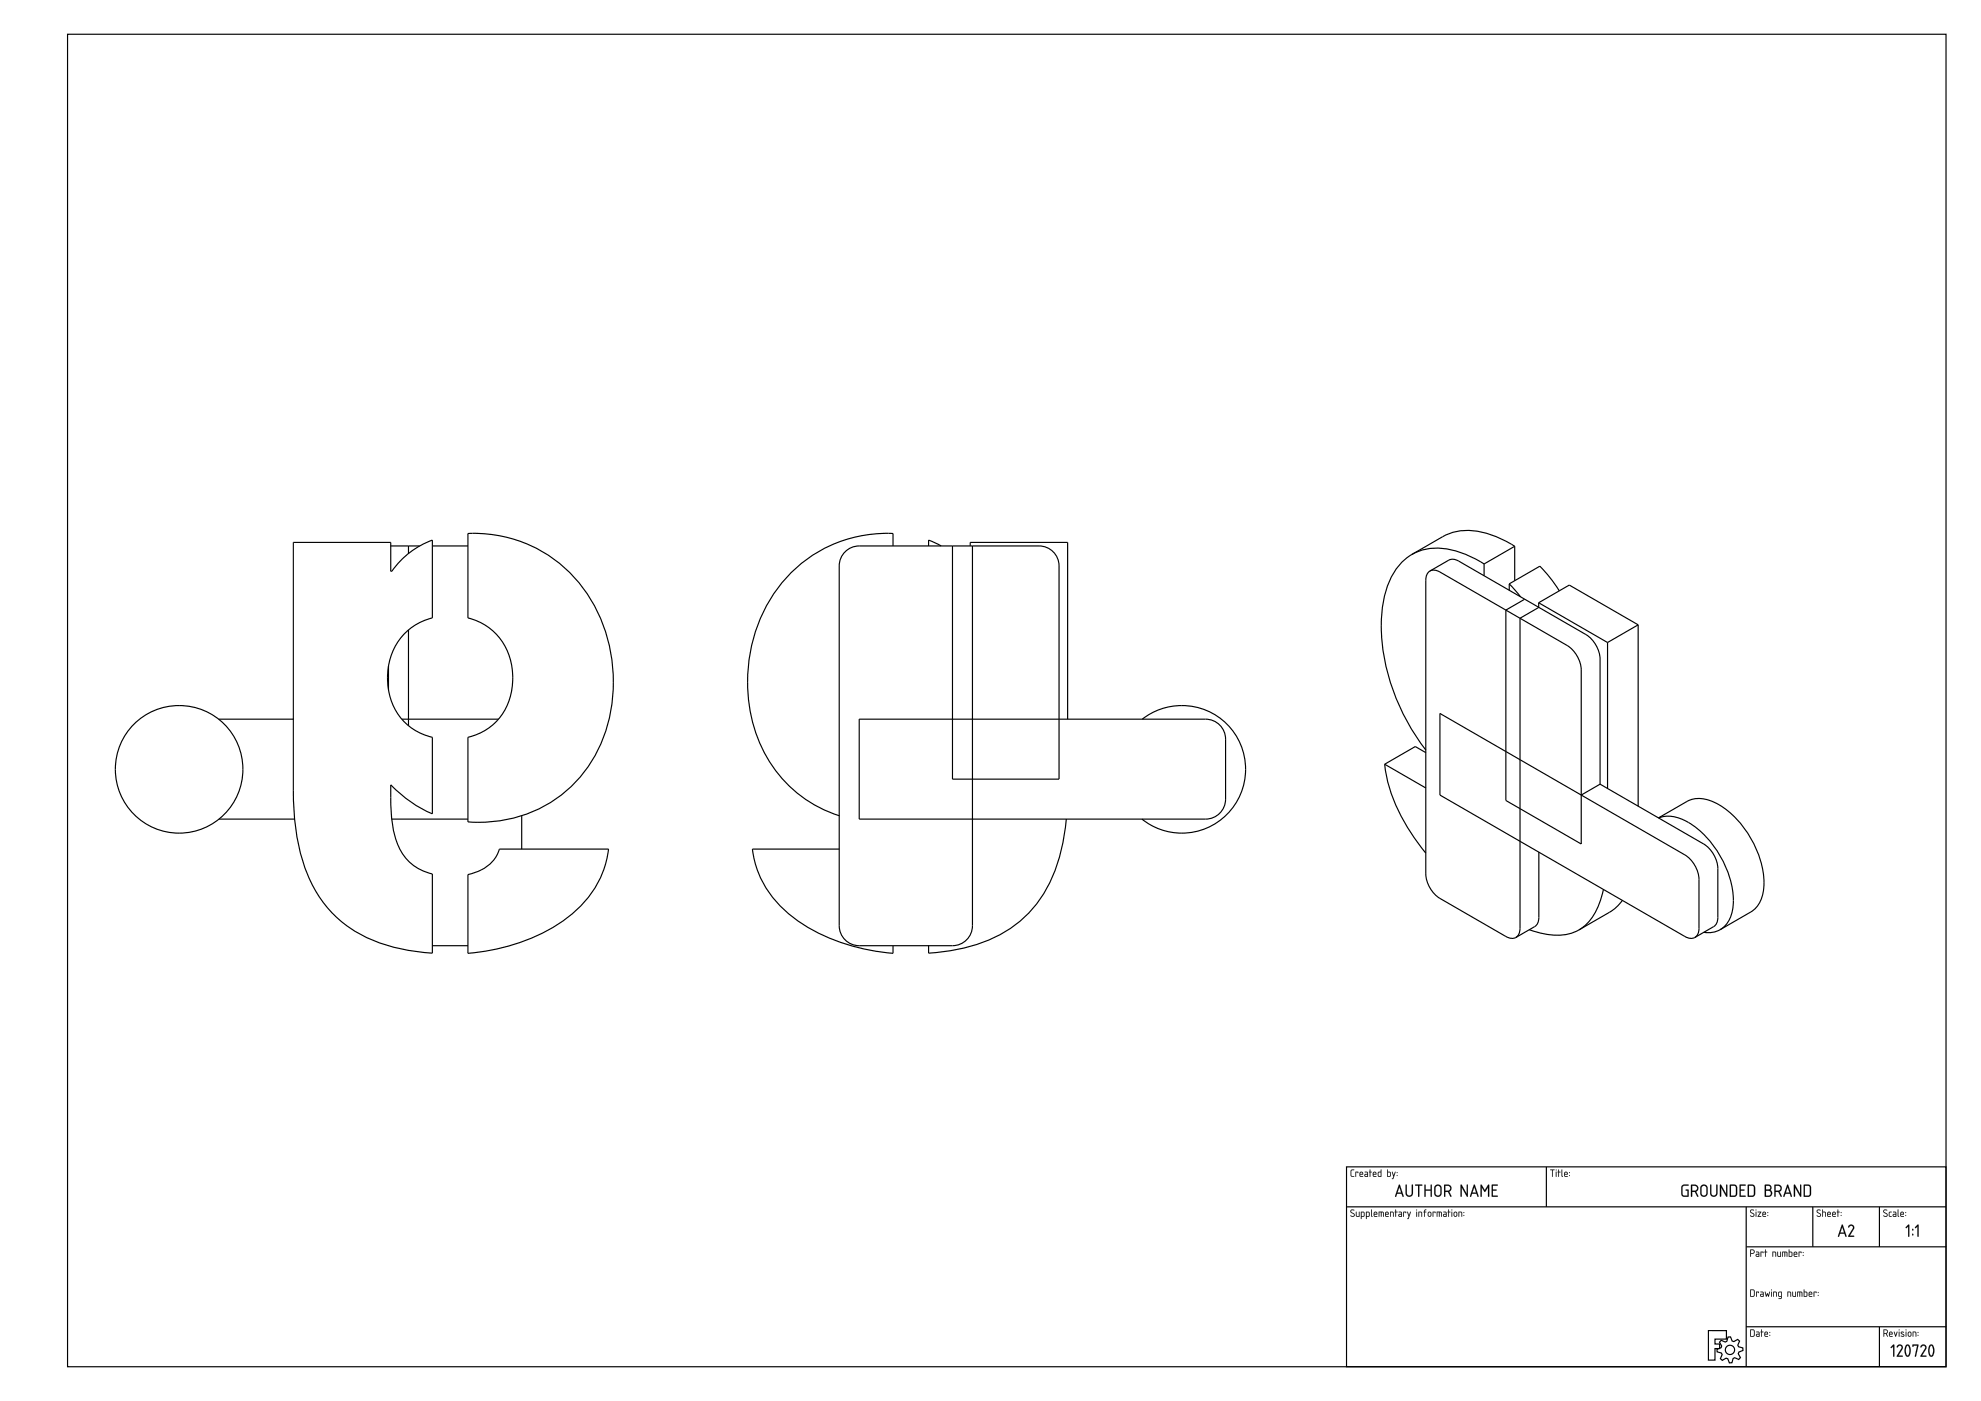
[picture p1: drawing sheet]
<svg xmlns="http://www.w3.org/2000/svg" width="594mm" height="420mm" viewBox="0 0 594 420" stroke-linecap="round" stroke-linejoin="round" font-family="sans-serif">
<g fill="none" stroke="#000" stroke-width=".35">
<path d="M20.3 10.3h563.3v399.6h-563.3zM140.3 160a41.1 41.1 0 0 1 41.5 30.1 46.1 46.1 0 0 1-7.4 42.4 40.1 40.1 0 0 1-34.1 14v-25.4a17.3 17.3 0 0 0 13.5-17.8 17.7 17.7 0 0 0-13.5-18zM88 162.7h29.2v8.6h.3a25.5 25.5 0 0 1 12.2-9.3v23.3a17.9 17.9 0 0 0-13.4 19.6 17.1 17.1 0 0 0 13.4 16.2v23a38.1 38.1 0 0 1-12.5-8.7 46.5 46.5 0 0 0 2.1 17.8 14.2 14.2 0 0 0 10.4 8.9v23.8a46.9 46.9 0 0 1-27-9.3 39.8 39.8 0 0 1-13.5-24.8 81.8 81.8 0 0 1-1.2-14.8zM117.2 163.7h8.7M122.5 163.7v2.3M129.7 163.7h10.6M267.8 163.7v-3.7a41.1 41.1 0 0 0-41.5 30.1 46 46 0 0 0 7.3 42.3 38.1 38.1 0 0 0 18.1 12.2M278.5 163.7v-1.7l3.8 1.7M285.6 163.7v70h32v-64a6 6 0 0 0-6-6h-53.9a6 6 0 0 0-6 6v107.9a6 6 0 0 0 6 6h27.9a6 6 0 0 0 6-6v-113.9M291 163.7v-1h29.2v53M423.4 166.3a19.6 19.6 0 0 0-8.6 14.1 57.8 57.8 0 0 0 8.2 37.8l4.6 6.7M423.4 166.3a17.7 17.7 0 0 1 15.8-.2l3.2 1.5 2.7 1.5"/>
<path d="M428.8 171.2l1.4-.2 1.6 .5 38.2 22.1a9.4 9.4 0 0 1 4.2 7.3v52.2l-22.6-13v-57.1l5.6-3.3M428.8 171.2l-.9 1.1-.3 1.7v88.1a9.4 9.4 0 0 0 4.2 7.3l19.8 11.5 1.6 .5 1.4-.3M428.8 171.2l6.1-3.4 .9-.1 1.1 .3 38.7 22.3a9.4 9.4 0 0 1 4.2 7.3v37.6M445.1 169.1v3.6M452.6 175.1l9.2-5.3 3 3.5 2.8 3.9M452.6 175.1l3.4 3.9M452.6 175.1v1.9M454.2 163.8a27.4 27.4 0 0 0-15.8-4.7l-2.5 .5-2.2 .8-10.3 5.9M454.2 163.8v10.4M454.2 163.8l-9.1 5.3M116.5 199.8v7.1M122.5 188.9v28.7"/>
<path d="M461.4 180.8l9.2-5.3 20.7 11.9M461.4 180.8v1.3M461.4 180.8l20.7 11.9M461.5 182.2l-5.7 3.2v93l-.3 1.7-.9 1M482.1 192.7v43.8M491.3 187.4v54.4M491.3 187.4l-9.2 5.3M65.6 215.7h22.4M120.5 215.7h29M257.7 215.7h103.8a6 6 0 0 1 6 6v18a6 6 0 0 1-6 5.9h-103.8zM342.6 215.7a19.1 19.1 0 0 1 25.9 2 19.1 19.1 0 0 1-.1 26 19.1 19.1 0 0 1-25.9 1.9M431.8 214l73.5 42.4a9.4 9.4 0 0 1 4.2 7.3v14.7a2.58 2.58 0 0 1-1.2 2.7 2.58 2.58 0 0 1-3-.2l-73.5-42.5z"/>
<path d="M415.2 229.2a51.6 51.6 0 0 0 12.4 26.7M415.2 229.2l12.4 7.1M427.6 225.7l-3.2-1.8-9.2 5.3M479.8 235.2l31.1 17.9a9.4 9.4 0 0 1 4.3 7.4l-.2 15.8-.4 1-.7 .6-5.6 3.2M479.8 235.2l-5.6 3.2M65.7 245.6h22.7M117.5 245.6h22.8M156.5 244.6v10M251.7 254.6h-26.1a31.1 31.1 0 0 0 15.2 22.6 60 60 0 0 0 27 8.7v-2.3M319.8 245.6a46.4 46.4 0 0 1-10.9 27.8 40.2 40.2 0 0 1-24.6 11.8l-5.8 .7v-2.3M461.5 255.6l-.2 20.7-.4 1-.7 .6-5.6 3.2M497.4 245.3l8.5-4.9a9.5 9.5 0 0 1 9.6 .9 29.4 29.4 0 0 1 13.5 24.7 9.1 9.1 0 0 1-4 7.5l-9.1 5.3"/>
<path d="M497.4 245.3a10 10 0 0 1 8.9 1.3 29.4 29.4 0 0 1 13.5 24.7 9.1 9.1 0 0 1-3.9 7.5M140.3 262.3a11.9 11.9 0 0 0 9.5-7.7h32.7a31.1 31.1 0 0 1-15.2 22.6 60 60 0 0 1-27 8.7zM458.6 278.8a19.1 19.1 0 0 0 13.9 .6l1-.5M480.9 266.8a18.7 18.7 0 0 1-6.5 11.5l-.9 .6M486.5 270l-1.5 1.8-1.7 1.4-9.8 5.7M515.9 278.8l-2.7 .9-2.3-.1M129.7 283.6h10.6M403.8 349.9h179.8v60h-179.8zM463.7 349.9v12M403.8 361.9h179.8M523.7 361.9v48M523.7 373.9h59.9"/>
<path d="M543.6 361.9v12M563.6 361.9v12M512.3 399l5.4 .1v2.5h-3.4v1.5h1.4v1.3h-1.4v3.5h-2zM523.7 397.9h59.9M563.6 397.9v12M516.2 402l1.2 .5 .5-.3 .3-1.2 .8-.1 .5 1.3 .5 .1 1.1-.6 .6 .5-.6 1.2 .3 .5 1.3 .3v.8l-1.2 .5-.2 .5 .6 1.1-.5 .6-1.2-.5-.5 .2-.3 1.3h-.8l-.5-1.2-.5-.2-1.1 .7-.6-.5 .6-1.2-.3-.5-1.3-.4v-.7l1.2-.5 .2-.5-.6-1.2z"/>
<circle cx="53.7" cy="230.7" r="19.1"/>
<circle cx="518.8" cy="404.8" r="1.39"/>
</g>
<g fill="#000">
<path d="M405.2 350.9l.9-.1-.8 .3-.1 1.3 .2 .3h.6l.1 .2h-.7l-.3-.3zM406.5 351.4l.8 .1-.1 .3-.1-.2h-.4l-.1 1.3zM408 351.7l-.1 .4h.7l-.2-.5zM407.9 351.5a.55 .55 0 0 1 .7 0 .55 .55 0 0 1 .1 .8h-.8l.1 .4 .8 .1-.7 .1a.91 .91 0 0 1-.2-1.4zM409.4 352.3l.1 .4h.5v-.4zM409.3 351.4h.7l.3 .4-.1 1.1h-.6a.44 .44 0 0 1-.5-.4 .44 .44 0 0 1 .5-.4h.4v-.4zM410.8 350.8h.2v.6l.4 .1-.4 .1-.2 1.3-.1-1.3-.2-.1 .2-.1zM412 351.7l-.1 .4h.7l-.2-.5zM411.9 351.5a.55 .55 0 0 1 .7 0 .55 .55 0 0 1 .1 .8h-.8l.1 .4 .8 .1-.7 .1a.91 .91 0 0 1-.2-1.4zM413.5 351.6l-.1 .1a.63 .63 0 0 0 0 .8 .63 .63 0 0 0 .7 .2v-1.1zM413.3 351.5l.8-.1v-.6h.1v2.1h-.7l-.3-.2zM416.2 351.6v1.1h.6l.1-1zM416 350.8h.2v.6h.7l.2 .3v.8l-.3 .4-.8-.1zM417.4 351.4l.6 1.1 .3-1h.2l-.8 2.1-.3-.1 .4-.6zM418.9 352.4l.2 .3zM418.9 351.5l.2 .3z"/>
<path d="M405.2 350.9l.9-.2v.2l-.8 .2v1.3v.2l.8 .1v.2h-.7l-.4-.3zM405.2 350.9l-.1 1.7 .2 .3h.8l-.7-.2-.2-.3v-1.3l.9-.3zM406.5 351.4l.9 .1-.2 .3-.1-.2h-.4l-.1 1.4zM406.5 351.4l.1 1.5 .1-1.3h.4l.1 .2 .1-.3zM408 351.7l-.1 .4h.7l-.2-.5zM408 351.7l.4-.1 .2 .5h-.7zM407.9 351.5a.55 .55 0 0 1 .7 0 .55 .55 0 0 1 .1 .8h-.8l.1 .4 .8 .1-.7 .2a.92 .92 0 0 1-.2-1.5zM407.9 351.5l-.2 .4 .1 .9 1 .1-.8-.2-.1-.2v-.3h.9l-.1-.6-.5-.2zM409.4 352.3l.1 .4h.5v-.4zM409.4 352.3h.6v.4h-.6zM409.3 351.4h.7l.3 .4-.1 1.1-.6 .1a.46 .46 0 0 1-.5-.5 .46 .46 0 0 1 .5-.5l.4 .1v-.4l-.7-.1zM409.3 351.4l.7 .3v.4h-.4a.43 .43 0 0 0-.4 .4 .43 .43 0 0 0 .4 .4h.6v-1.1l-.2-.4zM410.8 350.7l.2 .1v.6l.4 .1-.4 .1-.2 1.4-.1-1.4-.2-.1 .2-.1zM410.8 350.8v.6l-.3 .1 .3 .1v1.3l.1-1.3 .5-.1-.5-.1zM412 351.7l-.1 .4h.7l-.2-.5zM412 351.7l.4-.1 .2 .5h-.7zM411.9 351.5a.55 .55 0 0 1 .7 0 .55 .55 0 0 1 .1 .8h-.8l.1 .4 .8 .1-.7 .2a.92 .92 0 0 1-.2-1.5zM411.9 351.5l-.2 .4 .1 .9 .9 .1-.7-.2-.1-.2v-.3h.8l-.1-.6-.4-.2zM413.5 351.6l-.1 .1a.61 .61 0 0 0 0 .7 .61 .61 0 0 0 .7 .3v-1.1zM413.5 351.6h.6v1.1h-.3a.65 .65 0 0 1-.3-1.1zM413.3 351.5l.8-.1-.1-.6 .3-.1-.1 2.2-.9-.1zM413.3 351.6l-.1 1.1 .3 .2h.7v-2.1l-.1 .6zM416.2 351.6v1.1h.6a.7 .7 0 0 0-.2-1.1zM416.2 351.6h.4a.73 .73 0 0 1 .3 1l-.7 .1zM416 350.7l.2 .1v.6h.7l.2 .3v1l-.3 .2-.8-.1zM416 350.8v2l.8 .1 .3-.4v-.8l-.3-.3h-.6zM417.4 351.4l.2 .1 .4 1 .3-1h.2l-.8 2.1-.3-.1 .3-.1 .1-.5zM417.5 351.4l.4 1.5-.2 .5-.3 .1 .3 .1 .8-2.1h-.2l-.3 1.1zM418.9 352.4h.2v.3h-.2zM418.9 352.4l.1 .2zM418.9 351.5h.2v.3h-.2zM418.9 351.5l.2 .3z"/>
<path d="M419.5 355.3l.3 .1 1.1 3.3-.1 .3-.5-1h-1.3l-.3 .9-.4-.1zM419.6 355.3l-1.2 3.5h.3l.3-.8h1.3l.5 .9 .1-.2-1.1-3.3zM419.6 356l-.5 1.7h1.1zM419.6 355.9l.6 1.8h-1.1zM421.6 355.3l.3 .1v2.4l.2 .6a.75 .75 0 0 0 1.2-.4v-2.6l.3-.2 .2 .3v2.3l-.4 .8a1.1 1.1 0 0 1-1.2 .3 1.1 1.1 0 0 1-.7-1.1zM421.6 355.3l-.1 2.5 .4 .9a1.11 1.11 0 0 0 1.2 .1 1.11 1.11 0 0 0 .6-1l-.1-2.5-.2 2.7-.2 .3a.75 .75 0 0 1-.9 .2 .75 .75 0 0 1-.4-.7v-2.4zM424.4 355.3l2-.1 .2 .2-.2 .2h-.8l.1 3.1-.3 .3-.2-.3 .1-3.1h-.9zM424.4 355.3v.2l.9 .1 .1 3.3 .2-3.3 .9-.2zM427.2 355.3l.4 .2-.1 1.2h1.5v-1.3l.4-.1v3.6l-.4-.2v-1.6h-1.5l.1 1.6-.4 .2zM427.2 355.3v3.6l.3-.2v-1.6h1.6v1.6l.2 .2v-3.6l-.2 .1v1.4h-1.6v-1.3zM430.7 355.8l-.2 .5v1.8l.2 .3 .7 .1 .5-.5v-1.9l-.5-.5zM430.7 355.8a.75 .75 0 0 1 .8-.2 .75 .75 0 0 1 .5 .7v1.5a.77 .77 0 0 1-.7 .8 .77 .77 0 0 1-.9-.7v-1.6zM430.4 355.5v.1a1.11 1.11 0 0 1 1.2-.3 1.11 1.11 0 0 1 .7 1v1.5a1.13 1.13 0 0 1-1.1 1.2 1.13 1.13 0 0 1-1.1-1.1v-1.9zM430.5 355.6l-.4 .7v1.6l.3 .7a1.18 1.18 0 0 0 1.6 0l.3-.8-.2-2-.6-.5zM433.4 355.6v1.5a.93 .93 0 0 0 1.1-.1 .93 .93 0 0 0 .3-1l-.4-.3zM433.4 355.6h1l.3 .3a.67 .67 0 0 1 0 1l-.3 .2h-1zM433.1 355.3l.2-.1a1.74 1.74 0 0 1 1.7 .5 1.1 1.1 0 0 1-.4 1.7l.6 1.5-.3-.1-.7-1.3h-.8v1.2l-.3 .2zM433.1 355.3v3.6l.3-.2v-1.3h.9l.6 1.4 .3 .1-.6-1.5 .5-.5a1.06 1.06 0 0 0-.9-1.6zM438 355.3h.4l1.5 2.8-.1-2.7 .4-.1v3.6l-.4-.1-1.4-2.7v2.6l-.4 .2zM438.1 355.3v3.5l.2-.1v-2.7l1.6 2.8 .2 .1v-3.6l-.2 .1v2.8l-1.5-2.8zM442 355.3l.3 .1 1.1 3.3-.2 .3-.4-1h-1.3l-.4 .9-.3-.1zM442 355.3l-1.1 3.5h.3l.2-.8h1.4l.4 .9 .2-.2-1.1-3.3zM442.1 356l-.5 1.7h1.1zM442.1 355.9l.6 1.8h-1.2zM444 355.3h.4l.9 1.6 .9-1.6h.4v3.6l-.4-.2v-2.6l-.9 1.4-1-1.4 .1 2.6-.4 .2zM444.1 355.3v3.6l.2-.2v-2.7l1 1.4 1-1.4v2.7l.2 .2v-3.6h-.2l-1 1.7-1-1.7zM447.4 355.3h1.7l-.1 .3h-1.3v1.1h.9l.2 .2-.2 .2h-.9v1.5l1.3-.1 .1 .4h-1.7zM447.4 355.3v3.6h1.7l-.1-.3h-1.3v-1.6l1.1-.1-1.1-.1v-1.2h1.3l.1-.3z"/>
<path d="M419.6 355.3l.2 .1 1.1 3.3-.1 .2-.5-.9h-1.3l-.4 .9-.2-.1zM419.6 356l-.5 1.7h1.1zM421.6 355.3l.3 .1v2.4a.75 .75 0 0 0 .7 .8 .75 .75 0 0 0 .8-.8v-2.4l.2-.2 .1 .3v2.3a1.11 1.11 0 0 1-1 1.1 1.11 1.11 0 0 1-1.2-1.1zM424.4 355.3l2-.1 .1 .2-.9 .2v3.1l-.2 .2-.1-.2v-3.1l-.9-.1zM427.2 355.3l.3 .2v1.2h1.5v-1.3l.3-.1v3.6l-.3-.2v-1.6h-1.5v1.6l-.3 .2zM430.7 355.8l-.2 .5v1.6a.75 .75 0 0 0 .8 .7 .75 .75 0 0 0 .7-.8v-1.5a.75 .75 0 0 0-.5-.6 .75 .75 0 0 0-.8 .1zM430.4 355.6a1.1 1.1 0 0 1 1.2-.3 1.1 1.1 0 0 1 .7 1v1.5a1.1 1.1 0 0 1-1.1 1.1 1.1 1.1 0 0 1-1.1-1v-1.9zM433.4 355.6v1.5a.95 .95 0 0 0 1.1-.1 .95 .95 0 0 0 .3-1l-.4-.4zM433.1 355.3h.2a1.71 1.71 0 0 1 1.7 .4 1.11 1.11 0 0 1-.4 1.7l.6 1.5-.3-.1-.7-1.3h-.8v1.2l-.3 .2zM438 355.3l.4 .1 1.5 2.7v-2.7l.3-.1v3.6l-.3-.1-1.5-2.7v2.6l-.4 .2zM442 355.3l.3 .1 1.1 3.3-.2 .2-.4-.9h-1.3l-.4 .9-.3-.1zM442.1 356l-.5 1.7h1.1zM444 355.3h.3l1 1.6 1-1.6h.2v3.6l-.3-.2v-2.6l-.9 1.4-.9-1.4v2.6l-.4 .2zM447.4 355.3h1.7l-.1 .3h-1.3v1.1l1.1 .2-1.1 .2v1.5h1.3l.1 .3h-1.7z"/>
<path d="M464.9 350.7l1.3 .1-.6 .1-.1 2.1-.1-2.1h-.5zM464.9 350.8l.5 .1 .1 2 .1-2 .6-.1zM466.6 351.4l.2 .1-.1 1.4zM466.6 351.4l.1 1.5 .1-1.4zM466.5 350.9a.2 .2 0 0 1 .4 0 .2 .2 0 0 1-.4 0zM466.6 350.8l.1 .2zM467.3 350.7l.2 .1v.6l.5 .1-.5 .1-.1 1.4-.1-1.4-.2-.1 .2-.1zM467.4 350.8l-.1 .6-.2 .1 .2 .1 .1 1.3 .1-1.3 .5-.1-.5-.1zM468.3 350.7l.2 .1 .1 2.2-.3-.4zM468.3 350.8v1.8l.3 .3zM469.3 351.7v.4h.6l-.1-.5zM469.3 351.7l.5-.1 .2 .5h-.7zM469.2 351.5a.55 .55 0 0 1 .8 0 .55 .55 0 0 1 .1 .8h-.8v.4l.9 .1-.7 .2a.92 .92 0 0 1-.3-1.5zM469.3 351.5l-.2 .4 .1 .9 .9 .1-.7-.2-.1-.2v-.3h.8l-.1-.6-.4-.2zM470.6 352.4h.2v.3h-.2zM470.6 352.4l.2 .2zM470.6 351.5h.2v.3h-.2zM470.6 351.5l.2 .3z"/>
<path d="M464.9 350.7l1.3 .1-.6 .1-.1 2-.1-2h-.5zM466.6 351.4l.2 .1-.1 1.4zM466.6 350.9a.14 .14 0 0 1 .2 0 .14 .14 0 0 1-.2 0zM467.3 350.8h.2v.6l.5 .1-.5 .1-.1 1.3-.1-1.3-.2-.1 .2-.1zM468.3 350.8h.2l.1 2.1-.3-.3zM469.3 351.7v.4h.6l-.1-.5zM469.2 351.5a.55 .55 0 0 1 .8 0 .55 .55 0 0 1 .1 .8h-.8l.1 .4 .8 .1-.7 .1a.91 .91 0 0 1-.3-1.4zM470.6 352.4l.2 .3zM470.6 351.5l.2 .3z"/>
<path d="M504.5 355.5l.6-.3 1.3 .1-.2 .3-1.3 .1-.3 .5v1.9l.3 .4 1.2 .1v-1.5l-.6-.2 .2-.2 .7 .1v2.1h-1.6l-.5-.4-.1-2.4zM504.5 355.5l-.3 .6 .1 2.4 .5 .4h1.5v-2.1l-.8 .1 .6 .1v1.6h-1.2l-.4-.5v-1.9l.3-.6h1.4l.1-.3h-1.2zM507.5 355.6v1.5a.93 .93 0 0 0 1-.1 .93 .93 0 0 0 .3-1l-.4-.3zM507.4 355.6h1l.3 .3a.67 .67 0 0 1 .1 1l-.4 .2h-1zM507.1 355.3l.2-.1a1.74 1.74 0 0 1 1.8 .5 1.1 1.1 0 0 1-.5 1.7l.7 1.5-.4-.1-.6-1.3h-.9l.1 1.2-.4 .2zM507.2 355.3v3.6l.2-.2v-1.3h.9l.7 1.4 .2 .1-.6-1.5 .6-.5a1.06 1.06 0 0 0-.9-1.6zM510.5 355.8l-.2 .5v1.8l.2 .3 .7 .1 .5-.5v-1.9l-.5-.5zM510.5 355.8a.75 .75 0 0 1 .8-.2 .75 .75 0 0 1 .5 .7v1.5a.77 .77 0 0 1-.8 .8 .77 .77 0 0 1-.8-.7v-1.6zM510.2 355.5v.1a1.11 1.11 0 0 1 1.2-.3 1.11 1.11 0 0 1 .7 1v1.5a1.13 1.13 0 0 1-1.1 1.2 1.13 1.13 0 0 1-1.1-1.1v-1.9zM510.2 355.6l-.3 .7v1.6l.3 .7a1.18 1.18 0 0 0 1.6 0l.3-.8-.2-2-.6-.5zM512.9 355.3l.3 .1v2.4l.3 .6a.75 .75 0 0 0 1.1-.4l.1-2.6 .2-.2 .2 .3v2.3l-.4 .8a1.1 1.1 0 0 1-1.2 .3 1.1 1.1 0 0 1-.7-1.1zM512.9 355.3v2.5l.3 .9a1.11 1.11 0 0 0 1.2 .1 1.11 1.11 0 0 0 .6-1l-.1-2.5-.2 2.7-.2 .3a.75 .75 0 0 1-.9 .2 .75 .75 0 0 1-.4-.7v-2.4zM515.8 355.3h.4l1.5 2.8-.1-2.7 .4-.1v3.6l-.4-.1-1.4-2.7v2.6l-.4 .2zM515.8 355.3v3.5l.3-.1v-2.7l1.6 2.8 .2 .1v-3.6l-.2 .1v2.8l-1.6-2.8zM519.1 355.6v3a1.12 1.12 0 0 0 1.4-.5v-2.1l-.3-.4zM519.1 355.6h1.1l.3 .3 .1 2.1a.93 .93 0 0 1-1.4 .6zM518.8 355.3h1.5l.6 .6v2.4l-.6 .6h-1.5zM518.8 355.3v3.6h1.5l.6-.6v-2.4l-.6-.6zM521.7 355.3h1.8l-.2 .3h-1.3v1.1h1l.2 .2-.2 .2h-1v1.5l1.3-.1 .2 .4h-1.8zM521.8 355.3l-.1 3.6h1.8l-.2-.3h-1.3v-1.6l1.1-.1-1.1-.1v-1.2h1.3l.2-.3zM524.5 355.6v3a1.12 1.12 0 0 0 1.4-.5v-2.1l-.3-.4zM524.5 355.6h1.1l.3 .3 .1 2.1a.93 .93 0 0 1-1.4 .6zM524.2 355.3h1.5l.6 .6v2.4l-.6 .6h-1.5zM524.2 355.3v3.6h1.5l.6-.6v-2.4l-.6-.6zM529.3 355.3l.9-.1a.94 .94 0 0 1 1 .6 .94 .94 0 0 1-.3 1.1 1.11 1.11 0 0 1 .6 1.2 1.11 1.11 0 0 1-1 .9l-1.3-.1zM529.3 355.3v3.6h1.2a1.08 1.08 0 0 0 .9-.8 1.08 1.08 0 0 0-.5-1.2l.3-.7-.3-.8zM529.6 357.1v1.5h.8a.72 .72 0 0 0 .7-.7 .72 .72 0 0 0-.7-.8zM529.6 357.1h1l.3 .2a.75 .75 0 0 1 .2 .9 .75 .75 0 0 1-.7 .4h-.8zM529.6 355.6v1.1h.7a.53 .53 0 0 0 .6-.5 .53 .53 0 0 0-.6-.6zM529.6 355.6h.7a.58 .58 0 0 1 .6 .6 .58 .58 0 0 1-.6 .6h-.7zM532.5 355.6v1.5a.93 .93 0 0 0 1-.1 .93 .93 0 0 0 .4-1l-.5-.3zM532.5 355.6h1l.3 .3a.67 .67 0 0 1 0 1l-.4 .2h-.9zM532.1 355.3l.2-.1a1.74 1.74 0 0 1 1.8 .5 1.1 1.1 0 0 1-.5 1.7l.7 1.5-.3-.1-.7-1.3h-.8v1.2l-.4 .2zM532.2 355.3v3.6l.2-.2v-1.3h.9l.7 1.4 .3 .1-.7-1.5 .6-.5a1.06 1.06 0 0 0-.9-1.6zM536 355.3l.3 .1 1.1 3.3-.2 .3-.4-1h-1.4l-.3 .9-.3-.1zM536 355.3l-1.2 3.5h.3l.3-.8h1.4l.4 .9 .1-.2-1.1-3.3zM536.1 356l-.6 1.7h1.1zM536.1 355.9l.6 1.8h-1.2zM538 355.3h.3l1.5 2.8v-2.7l.3-.1v3.6l-.3-.1-1.5-2.7v2.6l-.3 .2zM538 355.3v3.5l.3-.1v-2.7l1.5 2.8 .3 .1v-3.6l-.3 .1v2.8l-1.5-2.8zM541.3 355.6v3a1.12 1.12 0 0 0 1.4-.5v-2.1l-.4-.4zM541.2 355.6h1.2l.3 .3 .1 2.1a.93 .93 0 0 1-1.4 .6zM540.9 355.3h1.6l.6 .6v2.4l-.6 .6h-1.6zM541 355.3v3.6h1.5l.6-.6v-2.4l-.6-.6z"/>
<path d="M504.5 355.5l.6-.3 1.3 .1-.2 .3-1.4 .1-.2 .5v1.9l.3 .4 1.2 .1v-1.5l-.6-.2 .2-.2 .7 .1v2.1h-1.6l-.5-.4-.1-2.4zM507.5 355.6v1.5a.95 .95 0 0 0 1-.1 .95 .95 0 0 0 .4-1l-.5-.4zM507.1 355.3h.2a1.71 1.71 0 0 1 1.8 .4 1.11 1.11 0 0 1-.5 1.7l.7 1.5-.3-.1-.7-1.3h-.9v1.2l-.3 .2zM510.5 355.8l-.2 .5v1.6a.75 .75 0 0 0 .7 .7 .75 .75 0 0 0 .7-.8v-1.5a.75 .75 0 0 0-.4-.6 .75 .75 0 0 0-.8 .1zM510.2 355.6a1.1 1.1 0 0 1 1.2-.3 1.1 1.1 0 0 1 .7 1v1.5a1.1 1.1 0 0 1-1.1 1.1 1.1 1.1 0 0 1-1.1-1v-1.9zM512.9 355.3l.3 .1v2.4a.75 .75 0 0 0 .7 .8 .75 .75 0 0 0 .8-.8v-2.4l.2-.2 .2 .3v2.3a1.11 1.11 0 0 1-1.1 1.1 1.11 1.11 0 0 1-1.2-1.1zM515.8 355.3l.3 .1 1.6 2.7v-2.7l.2-.1v3.6l-.3-.1-1.5-2.7v2.6l-.3 .2zM519.1 355.6v3a1.14 1.14 0 0 0 1.5-.4v-2.2l-.4-.4zM518.8 355.3h1.5l.6 .6v2.4l-.6 .6h-1.5zM521.7 355.3h1.8l-.2 .3h-1.3v1.1l1.2 .2-1.2 .2v1.5h1.3l.2 .3h-1.8zM524.5 355.6v3a1.14 1.14 0 0 0 1.5-.4l-.1-2.2-.3-.4zM524.2 355.3h1.5l.6 .6v2.4l-.6 .6h-1.5zM529.3 355.3h.9a.93 .93 0 0 1 1 .5 .93 .93 0 0 1-.3 1.1 1.11 1.11 0 0 1 .5 1.2 1.11 1.11 0 0 1-.9 .8h-1.2zM529.6 357.1v1.5h.8a.74 .74 0 0 0 .7-.7 .74 .74 0 0 0-.7-.8zM529.6 355.6v1.1h.7a.56 .56 0 0 0 .6-.5 .56 .56 0 0 0-.6-.6zM532.5 355.6v1.5a.95 .95 0 0 0 1.1-.1 .95 .95 0 0 0 .3-1l-.5-.4zM532.2 355.3h.1a1.71 1.71 0 0 1 1.8 .4 1.11 1.11 0 0 1-.5 1.7l.7 1.5-.3-.1-.7-1.3h-.8v1.2l-.3 .2zM536 355.3l.3 .1 1.1 3.3-.2 .2-.4-.9h-1.4l-.3 .9-.3-.1zM536.1 356l-.6 1.7h1.1zM538 355.3l.3 .1 1.5 2.7v-2.7l.3-.1v3.6l-.3-.1-1.5-2.7v2.6l-.3 .2zM541.3 355.6v3a1.14 1.14 0 0 0 1.4-.4v-2.2l-.4-.4zM541 355.3h1.5l.6 .6v2.4l-.6 .6h-1.6z"/>
<path d="M405.1 362.9l.8-.2 .2 .2v.2a.48 .48 0 0 0-.6-.1 .48 .48 0 0 0-.3 .4l1 .8-.1 .6a.59 .59 0 0 1-.6 .2 .59 .59 0 0 1-.4-.5l.7 .2 .2-.3-1-.9zM405.1 362.9l-.1 .6 .8 .6a.34 .34 0 0 1 .3 .3 .34 .34 0 0 1-.4 .3l-.6-.2-.1 .2a.64 .64 0 0 0 1 .2 .64 .64 0 0 0-.1-1l-.7-.4v-.3l.3-.3 .6 .1a.65 .65 0 0 0-1-.1zM406.6 363.4l.2 .1 .1 1.1 .6 .1v-1.2l.2-.1v1.5l-1-.1zM406.6 363.4l.1 1.4 1 .1v-1.5l-.2 .1v1.2h-.5l-.2-.1zM408.3 363.6v1.1h.6v-1zM408.3 363.6l.7 .1-.1 1h-.6zM408.1 363.4h.9l.2 .4-.1 1-.8 .1-.1 .7zM408.1 363.4v2.2l.2-.7h.5a.81 .81 0 0 0 .4-1.1 .81 .81 0 0 0-1.1-.4zM409.9 363.6v1.1h.5l.1-1zM409.8 363.6l.7 .1-.1 1h-.6zM409.7 363.4h.8l.3 .4-.1 1-.8 .1-.2 .7zM409.7 363.4v2.2l.1-.7h.5a.81 .81 0 0 0 .4-1.1 .81 .81 0 0 0-1-.4zM411.2 362.7l.2 .1 .1 2.1-.3-.3zM411.2 362.8v1.8l.3 .3zM412.2 363.7v.3h.6l-.2-.4zM412.2 363.7l.5-.1 .2 .5h-.8zM412.1 363.5a.55 .55 0 0 1 .8 0 .55 .55 0 0 1 0 .8h-.7v.3l.9 .2-.7 .1a.92 .92 0 0 1-.3-1.4zM412.1 363.5l-.1 .4 .1 .9 .9 .1-.7-.2-.2-.3v-.2h.9l-.1-.6-.4-.2zM413.5 363.4l1.3 .1 .2 1.4-.2-.1-.1-1.1-.4-.1-.1 1.3-.1-1.3h-.4v1.2l-.2 .1zM413.5 363.4v1.5l.1-1.3h.5l.1 1.3 .1-1.3h.4l.1 1.3 .2-.1a.93 .93 0 0 0 0-1 .93 .93 0 0 0-1-.4zM415.7 363.7l-.1 .3h.7l-.2-.4zM415.6 363.7l.5-.1 .2 .5h-.7zM415.5 363.5h.1a.55 .55 0 0 1 .7 0 .55 .55 0 0 1 .1 .8h-.8v.3l.9 .2-.7 .1a.92 .92 0 0 1-.3-1.4zM415.6 363.5l-.2 .4 .1 .9 .9 .1-.7-.2-.1-.3v-.2h.8l-.1-.6-.4-.2zM416.9 363.4l1 .1v1.4l-.2-.1v-1.1l-.6-.1v1.2l-.2 .1zM416.9 363.4v1.5l.2-1.3 .6 .1 .2 1.2v-.7a.7 .7 0 0 0-.2-.8 .7 .7 0 0 0-.8 0zM418.5 362.7l.2 .1v.6l.4 .1-.4 .1-.2 1.3-.1-1.3-.2-.1 .2-.1zM418.5 362.8v.6l-.3 .1 .3 .1v1.3l.1-1.3 .5-.1-.5-.1zM419.6 364.3l.1 .4h.5v-.4zM419.6 364.3l.6-.1v.5h-.6zM419.5 363.4h.7l.3 .4-.1 1.1h-.6a.46 .46 0 0 1-.5-.4 .46 .46 0 0 1 .5-.5h.4v-.3l-.7-.1zM419.5 363.4l.7 .3v.4h-.4a.43 .43 0 0 0-.5 .4 .43 .43 0 0 0 .5 .4h.6v-1.1l-.2-.4zM420.8 363.4l.9 .1-.1 .3-.1-.2h-.5l-.1 1.3zM420.9 363.4v1.5l.1-1.3h.5l.1 .2 .1-.3zM422 363.4l.2 .1 .3 1 .4-1h.2l-.8 2.1-.3-.1 .2-.1 .2-.6zM422 363.4l.4 1.4-.1 .6-.3 .1 .3 .1 .8-2.1h-.2l-.4 1zM424.8 363.4l.2 .1-.2 1.4zM424.8 363.4v1.5l.1-1.4zM424.7 362.9a.15 .15 0 0 1 .3 0 .15 .15 0 0 1-.3 0zM424.8 362.7l.1 .3zM425.4 363.4l1 .1 .1 1.4-.3-.1v-1.1l-.6-.1v1.2l-.2 .1zM425.4 363.4v1.5l.2-1.3 .7 .1 .1 1.2 .1-.7a.7 .7 0 0 0-.3-.8 .7 .7 0 0 0-.8 0zM427.2 362.8l.5-.1-.4 .7 .5 .1-.5 .1-.1 1.3-.1-1.3-.2-.1 .2-.1zM427.2 362.9l-.1 .5-.2 .1 .2 .1 .1 1.3 .1-1.3 .4-.1-.4-.1v-.3l.4-.4zM428.5 363.7l-.1 .8 .4 .2 .2-.2v-.7zM428.5 363.7l.5 .1v.7l-.2 .2-.4-.2zM428.3 363.5h.1a.55 .55 0 0 1 .5-.1 .55 .55 0 0 1 .4 .5l-.1 .8-.7 .2-.4-.5zM428 364.1a.7 .7 0 0 0 1.4 0 .7 .7 0 0 0-1.4 0zM429.6 363.4l.9 .1-.1 .3-.1-.2h-.5l-.1 1.3zM429.7 363.4v1.5l.1-1.3h.5l.1 .2 .1-.3zM430.9 363.4l1.4 .1 .1 1.4-.2-.1-.1-1.1-.4-.1-.1 1.3-.1-1.3h-.4v1.2l-.2 .1zM430.9 363.4v1.5l.1-1.3h.5l.1 1.3 .1-1.3h.4l.1 1.3 .2-.1a.93 .93 0 0 0 0-1 .93 .93 0 0 0-1-.4zM433 364.3l.1 .4h.5v-.4zM433 364.3l.6-.1v.5h-.6zM432.9 363.4h.7l.2 .4v1.1h-.6a.46 .46 0 0 1-.5-.4 .46 .46 0 0 1 .5-.5h.4v-.3l-.7-.1zM432.9 363.4l.7 .3v.4h-.4a.43 .43 0 0 0-.5 .4 .43 .43 0 0 0 .5 .4h.6v-1.1l-.2-.4zM434.3 362.7l.3 .1-.1 .6 .5 .1-.5 .1-.1 1.3-.1-1.3-.2-.1 .2-.1zM434.4 362.8l-.1 .6-.2 .1 .2 .1 .1 1.3 .1-1.3 .5-.1-.5-.1zM435.3 363.4l.2 .1-.1 1.4zM435.3 363.4l.1 1.5 .1-1.4zM435.3 362.9a.15 .15 0 0 1 .3 0 .15 .15 0 0 1-.3 0zM435.3 362.7l.2 .3zM436.2 363.7v.8l.4 .2 .2-.2v-.7zM436.2 363.7l.6 .1v.7l-.2 .2-.4-.2zM436.1 363.5a.55 .55 0 0 1 .6-.1 .55 .55 0 0 1 .3 .5l-.1 .8-.7 .2-.3-.5zM435.8 364.1a.7 .7 0 0 0 1.4 0 .7 .7 0 0 0-1.4 0zM437.4 363.4l1 .1 .1 1.4-.2-.1-.1-1.1-.6-.1v1.2l-.2 .1zM437.4 363.4v1.5l.2-1.3 .7 .1 .1 1.2 .1-.7a.7 .7 0 0 0-.3-.8 .7 .7 0 0 0-.8 0zM438.9 364.4h.2v.3h-.2zM438.9 364.4l.2 .2zM438.9 363.5h.2v.3h-.2zM438.9 363.5l.2 .3z"/>
<path d="M405.1 362.9a.53 .53 0 0 1 .5-.2 .53 .53 0 0 1 .5 .3 .49 .49 0 0 0-.6-.1 .49 .49 0 0 0-.3 .6l.7 .4a.59 .59 0 0 1 .1 .9 .59 .59 0 0 1-.9-.3 .44 .44 0 0 0 .7 .2 .44 .44 0 0 0 0-.6l-.8-.6zM406.6 363.4l.2 .1v1.1l.2 .1h.5v-1.2l.2-.1v1.5l-1-.1zM408.3 363.6v1.1h.6l.1-1zM408.1 363.4a.8 .8 0 0 1 1.2 .6 .8 .8 0 0 1-1 .9l-.1 .7zM409.9 363.6v1.1h.5l.1-1zM409.7 363.4a.8 .8 0 0 1 1.1 .6 .8 .8 0 0 1-.9 .9l-.2 .7zM411.2 362.7l.2 .1 .1 2.1-.3-.3zM412.2 363.7v.3h.6l-.1-.4zM412.1 363.5a.55 .55 0 0 1 .8 0 .55 .55 0 0 1 0 .8h-.7l.1 .4 .7 .1-.6 .1a.91 .91 0 0 1-.3-1.4zM413.5 363.4h1a1.05 1.05 0 0 1 .4 1.5l-.1-1.2-.3-.1h-.2l-.1 1.3-.1-1.3h-.4v1.2l-.2 .1zM415.7 363.7l-.1 .3h.7l-.2-.4zM415.6 363.5a.55 .55 0 0 1 .7 0 .55 .55 0 0 1 .1 .8h-.8l.1 .4 .8 .1-.7 .1a.91 .91 0 0 1-.2-1.4zM416.9 363.4a.71 .71 0 0 1 .8 0 .71 .71 0 0 1 .3 .8l-.1 .7-.2-1.2-.6-.1v1.2l-.2 .1zM418.5 362.7l.2 .1v.6l.4 .1-.4 .1-.2 1.3-.1-1.3-.2-.1 .2-.1zM419.6 364.3l.1 .4h.5v-.4zM419.5 363.4h.7l.2 .4v1.1h-.6a.44 .44 0 0 1-.5-.4 .44 .44 0 0 1 .5-.5h.4v-.3zM420.8 363.4l.9 .1-.1 .3-.1-.2h-.5l-.1 1.3zM422 363.4l.5 1.1 .4-1h.2l-.8 2.1-.3-.1 .4-.7zM424.8 363.4l.2 .1-.2 1.4zM424.7 362.9a.15 .15 0 0 1 .3 0 .15 .15 0 0 1-.3 0zM425.4 363.4a.71 .71 0 0 1 .8 0 .71 .71 0 0 1 .3 .8l-.1 .7-.2-1.2-.6-.1v1.2l-.2 .1zM427.2 362.9l.5-.2-.4 .4v.3l.4 .1-.4 .1-.1 1.3-.1-1.3-.2-.1zM428.5 363.7l-.1 .7a.34 .34 0 0 0 .3 .3 .34 .34 0 0 0 .3-.4l-.1-.6zM428.4 363.5l.6-.1a.93 .93 0 0 1-.1 1.5h-.4a.96 .96 0 0 1-.1-1.4zM429.7 363.4l.8 .1-.1 .3-.1-.2h-.5l-.1 1.3zM430.9 363.4h1a1.05 1.05 0 0 1 .4 1.5l-.1-1.2-.3-.1h-.2l-.1 1.3-.1-1.3h-.4v1.2l-.2 .1zM433 364.3l.1 .4h.5v-.4zM432.9 363.4h.7l.2 .4v1.1h-.6a.44 .44 0 0 1-.5-.4 .44 .44 0 0 1 .5-.5h.4v-.3zM434.4 362.7l.1 .1v.6l.5 .1-.5 .1-.1 1.3-.1-1.3-.2-.1 .2-.1zM435.3 363.4l.2 .1-.1 1.4zM435.3 362.9a.15 .15 0 0 1 .3 0 .15 .15 0 0 1-.3 0zM436.2 363.7l-.1 .7a.34 .34 0 0 0 .4 .3 .34 .34 0 0 0 .3-.4l-.1-.6zM436.1 363.5l.6-.1a.93 .93 0 0 1 0 1.5h-.4a.96 .96 0 0 1-.2-1.4zM437.4 363.4a.71 .71 0 0 1 .8 0 .71 .71 0 0 1 .3 .8l-.1 .7-.1-1.2-.7-.1v1.2l-.2 .1zM438.9 364.4l.2 .2zM438.9 363.5l.2 .3z"/>
<path d="M525 362.9l.7-.2 .3 .2-.1 .2a.48 .48 0 0 0-.5-.1 .48 .48 0 0 0-.3 .4l1 .8-.1 .6a.59 .59 0 0 1-.7 .2 .59 .59 0 0 1-.4-.5l.8 .2 .2-.3-1.1-.9zM525 362.9l-.1 .6 .8 .6a.34 .34 0 0 1 .2 .3 .34 .34 0 0 1-.3 .3l-.7-.2v.2a.64 .64 0 0 0 1 .2 .64 .64 0 0 0-.1-1l-.7-.4-.1-.3 .4-.3 .6 .1a.65 .65 0 0 0-1-.1zM526.5 363.4l.2 .1-.1 1.4zM526.5 363.4l.1 1.5 .1-1.4zM526.5 362.9a.15 .15 0 0 1 .3 0 .15 .15 0 0 1-.3 0zM526.5 362.7l.2 .3zM527.1 363.4h1.1l-.8 1.3h.7l.1 .2h-1.1l.8-1.3h-.7zM527.1 363.4l.8 .2-.8 1.3h1v-.2h-.7l.7-1.3zM528.8 363.7l-.1 .3h.7l-.2-.4zM528.8 363.7l.4-.1 .2 .5h-.7zM528.7 363.5a.56 .56 0 0 1 .7 0 .56 .56 0 0 1 .1 .8h-.8l.1 .3 .8 .2-.7 .1a.92 .92 0 0 1-.2-1.4zM528.7 363.5l-.2 .4 .1 .9 1 .1-.8-.2-.1-.3v-.2h.9l-.1-.6-.4-.2zM530 364.4h.2v.3h-.1zM530.1 364.4l.1 .2zM530.1 363.5h.1v.3h-.1zM530.1 363.5l.1 .3z"/>
<path d="M525 362.9a.53 .53 0 0 1 .5-.2 .53 .53 0 0 1 .4 .3 .49 .49 0 0 0-.6-.1 .49 .49 0 0 0-.2 .6l.7 .4a.59 .59 0 0 1 0 .9 .59 .59 0 0 1-.9-.3h.1a.44 .44 0 0 0 .6 .2 .44 .44 0 0 0 .1-.6l-.9-.6zM526.5 363.4l.2 .1-.1 1.4zM526.5 362.9a.15 .15 0 0 1 .3 0 .15 .15 0 0 1-.3 0zM527.1 363.4h1l-.7 1.3h.7v.2h-1l.8-1.3h-.7zM528.8 363.7l-.1 .3h.7l-.2-.4zM528.7 363.5a.55 .55 0 0 1 .7 0 .55 .55 0 0 1 .1 .8h-.8l.1 .4 .8 .1-.7 .1a.91 .91 0 0 1-.2-1.4zM530.1 364.4l.1 .2zM530.1 363.5l.1 .3z"/>
<path d="M525.1 374.9v.9h.5a.45 .45 0 0 0 .4-.5 .45 .45 0 0 0-.5-.4zM524.9 374.7h.7a.66 .66 0 0 1 .6 .7 .66 .66 0 0 1-.6 .6h-.5v.8l-.2 .1zM526.8 376.3v.4h.6v-.5zM526.6 375.4h.7l.3 .4v1.1h-.7a.44 .44 0 0 1-.4-.4 .44 .44 0 0 1 .4-.5h.5v-.3zM528 375.4l.9 .1-.1 .3-.2-.2h-.4l-.1 1.3zM529.3 374.7l.2 .1v.6l.5 .1-.5 .1-.1 1.3-.1-1.3-.2-.1 .2-.1zM531.6 375.4a.71 .71 0 0 1 .8 0 .71 .71 0 0 1 .2 .8l-.1 .7-.1-1.2-.7-.1v1.2l-.1 .1zM533 375.4l.2 .1v1.1l.2 .1h.5v-1.2l.2-.1v1.5l-1-.1zM534.5 375.4h1.1a1.05 1.05 0 0 1 .3 1.5l-.1-1.2-.2-.1h-.2l-.2 1.3-.1-1.3h-.4v1.2l-.2 .1zM536.6 375.6v1.1h.6l.1-1zM536.4 374.7l.2 .1v.6h.7l.2 .2v.9l-.3 .4-.8-.1zM538.2 375.7l-.1 .3h.7l-.2-.4zM538.1 375.5a.55 .55 0 0 1 .7 0 .55 .55 0 0 1 .1 .7h-.8l.1 .5 .8 .1-.7 .1a.91 .91 0 0 1-.2-1.4zM539.4 375.4l.9 .1-.1 .3-.1-.2h-.5l-.1 1.3zM540.7 376.4l.1 .2zM540.7 375.5l.1 .2z"/>
<path d="M525.1 374.9v.9h.5a.43 .43 0 0 0 .4-.5 .43 .43 0 0 0-.5-.4zM525.1 374.9h.4a.46 .46 0 0 1 .5 .4 .46 .46 0 0 1-.4 .5h-.5zM524.9 374.7h.8l.3 .2a.67 .67 0 0 1 .2 .7 .67 .67 0 0 1-.6 .4h-.5v.8l-.2 .1zM524.9 374.7v2.2l.2-.9 1-.3a.66 .66 0 0 0-.5-1zM526.8 376.3v.4h.6v-.5zM526.8 376.3l.6-.1v.5l-.6-.1zM526.6 375.4h.7l.3 .4v1.1h-.7a.46 .46 0 0 1-.4-.4 .46 .46 0 0 1 .4-.5h.5l-.1-.3-.7-.1zM526.6 375.4l.8 .3v.3h-.5a.43 .43 0 0 0-.4 .5 .43 .43 0 0 0 .4 .4h.6l.1-1.1-.3-.4zM528 375.4l.9 .1-.1 .3-.2-.2h-.4l-.1 1.3zM528 375.4l.1 1.5 .1-1.3h.5l.1 .2v-.3zM529.3 374.7l.2 .1v.6l.5 .1-.5 .1-.1 1.3-.1-1.3-.2-.1 .2-.1zM529.4 374.7l-.1 .7-.2 .1 .2 .1 .1 1.3 .1-1.3 .5-.1-.5-.1zM531.6 375.4l.9 .1 .1 1.4-.2-.1v-1.1l-.7-.1 .1 1.2-.3 .1zM531.6 375.4v1.5l.1-1.3 .7 .1 .1 1.2 .1-.7a.7 .7 0 0 0-.2-.8 .7 .7 0 0 0-.8 0zM533 375.4l.2 .1v1.1l.7 .1v-1.2l.2-.1v1.5l-1-.1zM533 375.4l.1 1.4 1 .1v-1.5l-.2 .1v1.2h-.5l-.2-.1zM534.5 375.4l1.4 .1 .1 1.4-.2-.1-.1-1.1-.3-.1-.2 1.3-.1-1.3h-.4v1.2l-.2 .1zM534.5 375.4v1.5l.2-1.3h.4l.1 1.3 .1-1.3h.4l.1 1.3 .2-.1a.93 .93 0 0 0 0-1 .93 .93 0 0 0-1-.4zM536.6 375.6v1.1l.6-.1a.7 .7 0 0 0-.1-1zM536.6 375.6h.5a.73 .73 0 0 1 .2 1l-.7 .1zM536.4 374.7l.2 .1v.6h.7l.2 .2v1.1l-.2 .2-.9-.1zM536.5 374.7l-.1 2.1 .8 .1 .3-.4v-.8l-.2-.3h-.7zM538.2 375.7l-.1 .3h.7l-.2-.4zM538.2 375.7l.4-.1 .2 .4h-.7zM538.1 375.5a.55 .55 0 0 1 .7 0 .55 .55 0 0 1 .1 .8l-.8-.1 .1 .4 .8 .2-.7 .1a.92 .92 0 0 1-.2-1.4zM538.1 375.5l-.2 .4 .1 .9 .9 .1-.7-.2-.1-.3v-.2h.9l-.2-.7-.4-.1zM539.4 375.4l.9 .1-.1 .3-.1-.2h-.5l-.1 1.3zM539.4 375.4l.1 1.5 .1-1.3h.5l.1 .2 .1-.3zM540.7 376.4h.1v.2h-.1zM540.7 376.4l.1 .2zM540.7 375.5h.1l.1 .3h-.2zM540.7 375.5l.1 .2z"/>
<path d="M544.9 362.9l.8-.2 .3 .2-.1 .2a.48 .48 0 0 0-.6-.1 .48 .48 0 0 0-.2 .4l1 .8-.2 .6a.59 .59 0 0 1-.6 .2 .59 .59 0 0 1-.4-.5l.7 .2 .3-.3-1.1-.9zM545 362.9l-.2 .6 .9 .6a.34 .34 0 0 1 .2 .3 .34 .34 0 0 1-.3 .3l-.7-.2v.2a.64 .64 0 0 0 1 .2 .64 .64 0 0 0-.1-1l-.8-.4v-.3l.4-.3 .6 .1a.65 .65 0 0 0-1-.1zM546.5 362.7h.2v.7h.6l.3 .2v1.3l-.3-.1v-1.1l-.6-.1v1.2l-.2 .1zM546.5 362.8v2.1l.2-.1v-1.2h.4l.2 .1 .2 1.2v-1.3l-.8-.2zM548.2 363.7v.3h.6l-.2-.4zM548.2 363.7l.5-.1 .1 .5h-.7zM548.1 363.5a.56 .56 0 0 1 .8 0 .56 .56 0 0 1 0 .8h-.7v.3l.9 .2-.7 .1a.92 .92 0 0 1-.3-1.4zM548.1 363.5l-.1 .4 .1 .9 .9 .1-.7-.2-.2-.3v-.2h.9l-.1-.6-.4-.2zM549.7 363.7v.3h.6l-.2-.4zM549.7 363.7l.5-.1 .1 .5h-.7zM549.6 363.5a.55 .55 0 0 1 .8 0 .55 .55 0 0 1 0 .8h-.7v.3l.9 .2-.7 .1a.92 .92 0 0 1-.3-1.4zM549.6 363.5l-.1 .4 .1 .9 .9 .1-.7-.2-.2-.3v-.2h.9l-.1-.6-.4-.2zM551.1 362.7l.2 .1v.6l.4 .1-.4 .1-.1 1.3-.1-1.3-.3-.1 .3-.1zM551.1 362.8v.6l-.2 .1 .2 .1 .1 1.3 .1-1.3 .4-.1-.4-.1zM552 364.4h.2v.3h-.2zM552.1 364.4l.1 .2zM552 363.5h.2v.3h-.2zM552.1 363.5l.1 .3z"/>
<path d="M544.9 362.9a.53 .53 0 0 1 .6-.2 .53 .53 0 0 1 .4 .3 .49 .49 0 0 0-.6-.1 .49 .49 0 0 0-.2 .6l.7 .4a.59 .59 0 0 1 0 .9 .59 .59 0 0 1-.9-.3 .44 .44 0 0 0 .7 .2 .44 .44 0 0 0 .1-.6l-.9-.6zM546.5 362.7h.2v.7h.6l.2 .2v1.3l-.1-.1-.1-1.1-.2-.1h-.4v1.2l-.2 .1zM548.2 363.7v.3h.6l-.1-.4zM548.1 363.5a.55 .55 0 0 1 .8 0 .55 .55 0 0 1 0 .8h-.7l.1 .4 .7 .1-.6 .1a.91 .91 0 0 1-.3-1.4zM549.7 363.7v.3h.6l-.2-.4zM549.6 363.5a.55 .55 0 0 1 .8 0 .55 .55 0 0 1 0 .8h-.7l.1 .4 .7 .1-.6 .1a.91 .91 0 0 1-.3-1.4zM551.1 362.7l.2 .1v.6l.4 .1-.4 .1-.1 1.3-.1-1.3-.3-.1 .3-.1zM552 364.4l.2 .2zM552 363.5l.2 .3z"/>
<path d="M552.4 367.3l.3 .1 1.1 3.2-.2 .3-.5-.9h-1.3l-.3 .9-.4-.1zM552.4 367.3l-1.2 3.5h.3l.3-.8h1.4l.4 .9 .1-.2-1.1-3.3zM552.4 368l-.5 1.6h1.1zM552.5 367.9l.6 1.8h-1.2zM554.5 367.5l.1-.1a.86 .86 0 0 1 1.3 .2l.1 .9-1.3 2.1h1.2l.1 .3h-1.7l-.1-.3 1.3-2.1a.58 .58 0 0 0-.2-.9 .58 .58 0 0 0-.8 .5l-.3-.1zM554.5 367.5l-.3 .5h.4a.56 .56 0 0 1 .4-.4 .56 .56 0 0 1 .6 .2l.1 .5-1.4 2.6h1.7l-.1-.3h-1.2l1.2-1.9a.94 .94 0 0 0-.5-1.4z"/>
<path d="M552.4 367.3l.2 .1 1.1 3.3-.1 .2-.5-.9h-1.3l-.3 .9-.3-.1zM552.5 368l-.6 1.6h1.1zM554.5 367.5a.92 .92 0 0 1 1.2-.1 .92 .92 0 0 1 .2 1.3l-1.2 1.9h1.2l.1 .3h-1.7l1.3-2.4a.63 .63 0 0 0-.4-.9 .63 .63 0 0 0-.8 .5l-.2-.1z"/>
<path d="M564.9 362.9l.8-.2 .3 .2-.1 .2a.48 .48 0 0 0-.6-.1 .48 .48 0 0 0-.3 .4l1.1 .8-.2 .6a.59 .59 0 0 1-.6 .2 .59 .59 0 0 1-.4-.5l.7 .2 .3-.3-1.1-.9zM564.9 362.9l-.1 .6 .8 .6a.34 .34 0 0 1 .3 .3 .34 .34 0 0 1-.4 .3l-.6-.2-.1 .2a.64 .64 0 0 0 1.1 .2 .64 .64 0 0 0-.2-1l-.7-.4v-.3l.3-.3 .6 .1a.65 .65 0 0 0-1-.1zM566.5 363.5l.8-.1v.2l-.6 .1a.72 .72 0 0 0-.1 .7 .72 .72 0 0 0 .7 .4 .56 .56 0 0 1-.7 .1 .56 .56 0 0 1-.2-.7zM566.5 363.5v1.2l.3 .2h.5l-.1-.2a.63 .63 0 0 1-.6-.4 .63 .63 0 0 1 .1-.7l.6-.1zM567.9 364.3v.4h.6v-.4zM567.8 364.3l.7-.1v.5h-.6zM567.7 363.4h.7l.3 .4v1.1h-.7a.46 .46 0 0 1-.4-.4 .46 .46 0 0 1 .4-.5h.5l-.1-.3-.7-.1zM567.7 363.4l.8 .3v.4h-.5a.43 .43 0 0 0-.4 .4 .43 .43 0 0 0 .4 .4h.6l.1-1.1-.3-.4zM569.1 362.7l.2 .1 .1 2.1-.3-.3zM569.1 362.8v1.8l.3 .3zM570.2 363.7l-.1 .3h.7l-.2-.4zM570.1 363.7l.5-.1 .2 .5h-.7zM570 363.5a.56 .56 0 0 1 .8 0 .56 .56 0 0 1 .1 .8h-.8l.1 .3 .8 .2-.7 .1a.92 .92 0 0 1-.3-1.4zM570.1 363.5l-.2 .4 .1 .9 .9 .1-.7-.2-.1-.3v-.2h.8l-.1-.6-.4-.2zM571.4 364.4h.2v.3h-.2zM571.4 364.4l.2 .2zM571.4 363.5h.2v.3h-.2zM571.4 363.5l.2 .3z"/>
<path d="M564.9 362.9a.53 .53 0 0 1 .5-.2 .53 .53 0 0 1 .5 .3 .49 .49 0 0 0-.6-.1 .49 .49 0 0 0-.3 .6l.7 .4a.59 .59 0 0 1 .1 .9 .59 .59 0 0 1-.9-.3 .44 .44 0 0 0 .7 .2 .44 .44 0 0 0 0-.6l-.8-.6zM566.5 363.5l.7-.1 .1 .2a.44 .44 0 0 0-.5 0 .44 .44 0 0 0-.2 .5l.1 .5 .6 .2a.55 .55 0 0 1-.7 .1 .55 .55 0 0 1-.2-.7zM567.9 364.3v.4h.6v-.4zM567.7 363.4h.7l.3 .4-.1 1.1h-.6a.44 .44 0 0 1-.4-.4 .44 .44 0 0 1 .4-.5h.5l-.1-.3zM569.1 362.7l.2 .1 .1 2.1-.3-.3zM570.2 363.7l-.1 .3h.7l-.2-.4zM570.1 363.5a.55 .55 0 0 1 .7 0 .55 .55 0 0 1 .1 .8h-.8l.1 .4 .8 .1-.7 .1a.91 .91 0 0 1-.2-1.4zM571.4 364.4l.2 .2zM571.4 363.5l.2 .3z"/>
<path d="M572.2 367.3l.4 .1v3.3l-.2 .2-.2-.2v-2.9l-.5 .5-.2-.1zM572.2 367.3l-.7 1 .7-.5a5.2 5.2 0 0 0 .2 3.1l.1-3.5zM573.4 370l.4 .1-.1 .4h-.3zM573.5 370.1v.3h.2v-.3zM573.4 368.8a.26 .26 0 0 1 .5 0 .26 .26 0 0 1-.5 0zM573.5 368.6v.4h.2v-.4zM575 367.3l.4 .1v3.3l-.2 .2-.2-.2v-2.9l-.5 .5-.3-.1zM575 367.3l-.7 1 .7-.5a5.2 5.2 0 0 0 .2 3.1l.1-3.5z"/>
<path d="M572.2 367.3l.4 .1v3.3l-.2 .2-.2-.2v-2.9l-.5 .5-.2-.1zM573.5 370.1h.2v.4h-.2zM573.5 368.6h.2v.4h-.2zM575 367.3l.4 .1v3.3l-.2 .2-.2-.2v-2.9l-.5 .5-.2-.1z"/>
<path d="M525.1 386.9v1.8h.7l.2-.4v-1.2zM524.9 386.7h1l.3 .3v1.4l-.3 .5h-1zM526.7 387.4l.8 .1-.1 .3-.1-.2h-.5l-.1 1.3zM528.1 388.3l.1 .4h.5v-.5zM527.9 387.4h.8l.2 .4v1.1h-.7a.44 .44 0 0 1-.4-.4 .44 .44 0 0 1 .4-.5h.5v-.3zM529.3 387.4l.4 1 .3-.6 .3 .6 .5-1-.4 1.5-.4-.7-.4 .7zM531.2 387.4l.2 .1-.1 1.4zM531.1 386.8a.15 .15 0 0 1 .3 0 .15 .15 0 0 1-.3 0zM531.8 387.4a.71 .71 0 0 1 .8 0 .71 .71 0 0 1 .3 .8l-.1 .7-.2-1.2-.6-.1v1.2l-.2 .1zM533.5 387.6v.9l.6 .2v-1.1zM533.4 387.5h.9v1.8l-.2 .2h-.7l.7-.2v-.4a.74 .74 0 0 1-.8-.2 .74 .74 0 0 1-.1-.9zM536.1 387.4a.71 .71 0 0 1 .8 0 .71 .71 0 0 1 .2 .8l-.1 .7-.1-1.2-.7-.1v1.2l-.1 .1zM537.5 387.4l.2 .1v1.1l.2 .1h.5v-1.2l.2-.1v1.5l-1-.1zM539 387.4l1-.1a1.05 1.05 0 0 1 .4 1.6l-.1-1.2-.2-.1h-.3l-.1 1.3-.1-1.3h-.4v1.2l-.2 .1zM541.1 387.6v1.1h.6l.1-1zM540.9 386.7l.2 .1v.6h.7l.2 .2v.9l-.3 .4-.8-.1zM542.7 387.7l-.1 .3h.7l-.2-.4zM542.6 387.5a.55 .55 0 0 1 .7 0 .55 .55 0 0 1 .1 .7h-.8l.1 .5 .8 .1-.7 .1a.91 .91 0 0 1-.2-1.4zM543.9 387.4l.9 .1-.1 .3-.2-.2h-.4l-.1 1.3zM545.2 388.4l.1 .2zM545.2 387.5l.1 .2z"/>
<path d="M525.1 386.9v1.8h.7l.2-.4v-1.2zM525.1 386.9l.9 .2v1.2l-.2 .4h-.7zM524.9 386.7h1l.3 .3v1.4l-.3 .5h-1zM524.9 386.7v2.2h1l.3-.5v-1.4l-.3-.3zM526.6 387.4l.9 .1-.1 .3-.1-.2h-.5l-.1 1.3zM526.7 387.4v1.5l.1-1.3h.5l.1 .2 .1-.3zM528.1 388.3l.1 .4h.5v-.5zM528.1 388.3l.6-.1v.5l-.6-.1zM527.9 387.4h.8l.2 .4v1.1h-.7a.46 .46 0 0 1-.4-.4 .46 .46 0 0 1 .4-.5h.5v-.3l-.8-.2zM528 387.4l.7 .3v.3h-.5a.43 .43 0 0 0-.4 .5 .43 .43 0 0 0 .4 .4h.7v-1.1l-.3-.4zM529.3 387.4h.2l.2 1 .3-.6 .3 .6 .3-.9 .2-.1-.4 1.5-.4-.7-.4 .7zM529.3 387.4l.3 1.5 .4-.7 .4 .7 .3-1.5-.4 1.1-.3-.7-.3 .7zM531.2 387.4l.2 .1-.1 1.4zM531.2 387.4l.1 1.5v-1.4zM531.1 386.8a.15 .15 0 0 1 .3 0 .15 .15 0 0 1-.3 0zM531.2 386.7l.1 .3zM531.8 387.4l1 .1 .1 1.4-.3-.1v-1.2h-.6v1.2l-.2 .1zM531.8 387.4v1.5l.2-1.3 .7 .1 .1 1.2 .1-.7a.7 .7 0 0 0-.3-.8 .7 .7 0 0 0-.8 0zM533.5 387.6v.9l.6 .2v-1.1zM533.5 387.6h.6v1.1l-.6-.1zM533.4 387.5l.9-.1 .1 1.8a.56 .56 0 0 1-.5 .4 .56 .56 0 0 1-.5-.2l.6-.1 .1-.4a.74 .74 0 0 1-.9-.2 .74 .74 0 0 1 0-.9zM533.4 387.5v1.3l.7 .1v.4l-.7 .2h.7l.2-.3v-1.8zM536 387.4l1 .1 .1 1.4-.2-.1-.1-1.2h-.6v1.2l-.2 .1zM536.1 387.4v1.5l.1-1.3 .7 .1 .1 1.2 .1-.7a.7 .7 0 0 0-.2-.8 .7 .7 0 0 0-.8 0zM537.5 387.4l.2 .1v1l.7 .2v-1.2l.2-.1v1.5l-1-.1zM537.5 387.4l.1 1.4 1 .1v-1.5l-.2 .1v1.2h-.5l-.2-.1zM539 387.4l1.4 .1 .1 1.4-.2-.1-.1-1.2h-.4l-.1 1.3-.1-1.3h-.4v1.2l-.2 .1zM539 387.4v1.5l.2-1.4h.4l.1 1.4 .1-1.4 .4 .1 .1 1.3 .2-.1a.93 .93 0 0 0 0-1.1 .93 .93 0 0 0-1-.3zM541.1 387.6v1.1l.6-.1a.7 .7 0 0 0-.1-1zM541.1 387.6h.5a.73 .73 0 0 1 .2 1l-.7 .1zM540.9 386.7l.2 .1v.6h.7l.2 .2v1.1l-.3 .2-.8-.1zM540.9 386.7v2.1l.8 .1 .3-.4v-.9l-.2-.2h-.7zM542.7 387.7l-.1 .3h.7l-.2-.4zM542.7 387.7l.4-.1 .2 .4h-.7zM542.6 387.5a.55 .55 0 0 1 .7 0 .55 .55 0 0 1 .1 .7h-.8l.1 .4 .8 .2-.7 .1a.92 .92 0 0 1-.2-1.4zM542.6 387.5l-.2 .4 .1 .9 .9 .1-.7-.2-.1-.3v-.2h.8l-.1-.7-.4-.1zM543.9 387.4l.9 .1-.1 .3-.2-.2h-.4l-.1 1.3zM543.9 387.4l.1 1.5 .1-1.3h.5l.1 .2v-.3zM545.2 388.4h.1v.2h-.1zM545.2 388.4l.1 .2zM545.2 387.5h.1v.2h-.1zM545.2 387.5l.1 .2z"/>
<path d="M565 398.9v.9a.56 .56 0 0 0 .7-.1 .56 .56 0 0 0 .1-.7zM564.9 398.7h.6a.66 .66 0 0 1 .6 .5 .66 .66 0 0 1-.3 .8l.3 .9-.6-.9h-.5v.8l-.1 .1zM566.8 399.7l-.1 .3h.7l-.2-.4zM566.7 399.5a.55 .55 0 0 1 .7 0 .55 .55 0 0 1 .1 .7h-.8l.1 .5 .8 .1-.7 .1a.91 .91 0 0 1-.2-1.4zM568 399.4l.5 1 .3-1h.2l-.5 1.5zM569.4 399.4l.2 .1-.1 1.4zM569.4 398.8a.15 .15 0 0 1 .3 0 .15 .15 0 0 1-.3 0zM570.1 399.5a.43 .43 0 0 1 .5-.2 .43 .43 0 0 1 .3 .4l-.5-.1-.2 .1 .7 .4a.46 .46 0 0 1-.1 .8 .46 .46 0 0 1-.7-.3l.6 .1 .2-.2-.8-.5zM571.5 399.4l.2 .1-.1 1.4zM571.5 398.8a.15 .15 0 0 1 .3 0 .15 .15 0 0 1-.3 0zM572.4 399.6l-.1 .7a.34 .34 0 0 0 .4 .4 .34 .34 0 0 0 .3-.4l-.1-.7zM572.3 399.5l.6-.1a.93 .93 0 0 1 0 1.4h-.4a.96 .96 0 0 1-.2-1.3zM573.6 399.4a.71 .71 0 0 1 .8 0 .71 .71 0 0 1 .3 .8l-.1 .7-.1-1.2-.7-.1v1.2l-.2 .1zM575.1 400.4l.2 .2zM575.1 399.5l.2 .2z"/>
<path d="M565 398.9v.9a.54 .54 0 0 0 .7-.1 .54 .54 0 0 0 .1-.6zM565 398.9l.8 .1v.7l-.8 .1zM564.9 398.7h.8l.3 .2a.65 .65 0 0 1-.2 1.1l.3 .9-.6-.9h-.5l.1 .8-.3 .1zM564.9 398.7v2.2l.1-.9h.5l.6 .9-.4-.9 .4-.3v-.6l-.4-.4zM566.8 399.7l-.1 .3h.7l-.2-.4zM566.8 399.7l.4-.1 .2 .4h-.7zM566.7 399.5a.55 .55 0 0 1 .7 0 .55 .55 0 0 1 .1 .7h-.8l.1 .4 .8 .2-.7 .1a.92 .92 0 0 1-.2-1.4zM566.7 399.5l-.2 .4 .1 .9 .9 .1-.7-.2-.1-.3v-.2h.8l-.1-.7-.4-.1zM568 399.4h.2l.3 1 .3-1h.3l-.6 1.5zM568 399.4l.5 1.5 .5-1.5h-.2l-.3 1.1zM569.4 399.4l.2 .1-.1 1.4zM569.5 399.4v1.5l.1-1.4zM569.4 398.8a.15 .15 0 0 1 .3 0 .15 .15 0 0 1-.3 0zM569.5 398.7l.1 .3zM570.1 399.4a.43 .43 0 0 1 .5-.1 .43 .43 0 0 1 .3 .4h-.7l.7 .4a.41 .41 0 0 1 .2 .6 .41 .41 0 0 1-.6 .2l-.5-.3 .9-.1-.8-.5zM570.1 399.5v.5l.8 .5-.9 .2 .9 .1 .2-.4-.9-.7 .8-.2zM571.5 399.4l.2 .1-.1 1.4zM571.5 399.4l.1 1.5 .1-1.4zM571.5 398.8a.15 .15 0 0 1 .3 0 .15 .15 0 0 1-.3 0zM571.5 398.7l.2 .3zM572.4 399.6v.9l.4 .1 .2-.1v-.7zM572.4 399.6l.6 .2v.7l-.2 .2-.4-.2zM572.3 399.4v.1a.55 .55 0 0 1 .6-.1 .55 .55 0 0 1 .3 .4l-.1 .8-.7 .3-.3-.6zM572 400a.7 .7 0 0 0 1.4 0 .7 .7 0 0 0-1.4 0zM573.6 399.4l1 .1 .1 1.4-.2-.2-.1-1.1h-.6v1.2l-.2 .1zM573.6 399.4v1.4l.2-1.3 .7 .2 .1 1.2 .1-.7a.7 .7 0 0 0-.3-.8 .7 .7 0 0 0-.8 0zM575.1 400.4h.2v.2h-.2zM575.1 400.4l.2 .2zM575.1 399.5h.2v.2h-.2zM575.1 399.5l.2 .2z"/>
<path d="M525.1 398.9v1.8h.7l.2-.4v-1.2zM524.9 398.7h1l.3 .3v1.4l-.3 .5h-1zM526.9 400.3v.4h.6v-.5zM526.7 399.4h.7l.3 .4-.1 1.1h-.6a.44 .44 0 0 1-.4-.5 .44 .44 0 0 1 .4-.4h.5l-.1-.3zM528.2 398.7l.2 .1v.6l.4 .1-.4 .1-.1 1.3-.1-1.3-.2-.1 .2-.1zM529.4 399.7l-.1 .3h.7l-.2-.4zM529.3 399.5a.55 .55 0 0 1 .7 0 .55 .55 0 0 1 .1 .7h-.8l.1 .5 .8 .1-.7 .1a.91 .91 0 0 1-.2-1.4zM530.7 400.4l.1 .2zM530.7 399.5l.1 .2z"/>
<path d="M525.1 398.9v1.8l.7-.1 .2-.3v-1.2zM525.1 398.9l.9 .2v1.2l-.2 .4h-.7zM524.9 398.7h1l.3 .3v1.4l-.3 .5h-1zM524.9 398.7v2.2l1-.1 .3-.4v-1.4l-.3-.3zM526.9 400.3v.3l.6 .1v-.5zM526.8 400.3l.7-.1v.5l-.6-.1zM526.7 399.4h.7l.3 .4v1.1h-.7a.46 .46 0 0 1-.4-.5 .46 .46 0 0 1 .4-.4h.5l-.1-.3-.7-.2zM526.7 399.4l.8 .3v.3h-.5a.43 .43 0 0 0-.4 .4 .43 .43 0 0 0 .4 .5l.6-.1 .1-1-.3-.4zM528.2 398.7l.2 .1v.6l.4 .1-.4 .1-.1 1.3-.1-1.3-.3-.1 .3-.1zM528.2 398.7v.7l-.2 .1h.2l.1 1.4 .1-1.4h.4l-.4-.1zM529.4 399.7l-.1 .3h.7l-.2-.4zM529.4 399.7l.4-.1 .2 .4h-.7zM529.3 399.5a.56 .56 0 0 1 .7 0 .56 .56 0 0 1 .1 .7h-.8l.1 .4 .8 .2-.7 .1a.92 .92 0 0 1-.2-1.4zM529.3 399.5l-.2 .4 .1 .9 1 .1-.8-.2-.1-.3v-.2h.9l-.1-.7-.4-.1zM530.6 400.4h.2v.2h-.1zM530.7 400.4l.1 .2zM530.6 399.5h.2v.2h-.1zM530.7 399.5l.1 .2z"/>
<path d="M567.7 403.3l.4 .1v3.3l-.2 .2-.2-.2v-2.9l-.5 .5-.2-.2zM567.7 403.3l-.7 .9 .7-.4a5.2 5.2 0 0 0 .2 3.1l.2-3.5zM569.1 403.5l.1-.1a.86 .86 0 0 1 1.3 .2l.1 .9-1.3 2h1.2l.1 .4h-1.8v-.3l1.3-2.1a.58 .58 0 0 0-.2-.9 .58 .58 0 0 0-.8 .5l-.3-.2zM569.1 403.5l-.3 .4 .4 .1a.56 .56 0 0 1 .4-.5 .56 .56 0 0 1 .5 .2l.2 .6-1.4 2.5h1.7l-.1-.2h-1.2l1.2-2a.94 .94 0 0 0-.5-1.3zM571.9 403.6l-.4 1.4a1.22 1.22 0 0 0 .7 1.5l.4-1v-.9l-.3-.9zM571.9 403.6a1.25 1.25 0 0 1 .8 1.6 1.17 1.17 0 0 1-.8 1.3l-.4-1.5zM571.7 403.3l.4-.1 .5 .3 .4 1.1v.9a.95 .95 0 0 1-.3 1.1 .95 .95 0 0 1-1.2 0l-.4-1.7zM571.7 403.4l-.5 1.2v.7a1.29 1.29 0 0 0 1.1 1.5l.3-.2a2.96 2.96 0 0 0-.3-3.3zM573.5 403.2h1.6l.2 .2-.9 3.5-.2-.2 .7-3.1h-1.1l-.1 .3-.2-.2zM573.6 403.3l.1 .6 .1-.4h1.2l-.8 3.2 .2 .2 .9-3.5zM576.1 403.5l.2-.1a.86 .86 0 0 1 1.2 .2l.2 .9-1.3 2h1.1l.2 .4h-1.8v-.3l1.3-2.1a.58 .58 0 0 0-.2-.9 .58 .58 0 0 0-.8 .5l-.3-.2zM576.2 403.5l-.3 .4 .4 .1a.56 .56 0 0 1 .4-.5 .56 .56 0 0 1 .5 .2l.2 .6-1.4 2.5h1.7l-.2-.2h-1.2l1.3-2a.94 .94 0 0 0-.5-1.3zM579 403.6l-.4 1.4a1.22 1.22 0 0 0 .7 1.5l.4-1v-.9l-.3-.9zM579 403.6a1.25 1.25 0 0 1 .7 1.6 1.17 1.17 0 0 1-.7 1.3l-.4-1.5zM578.7 403.3l.5-.1 .5 .3 .4 1.1v.9a.95 .95 0 0 1-.3 1.1 .95 .95 0 0 1-1.2 0l-.4-1.7zM578.8 403.4l-.5 1.2v.7a1.29 1.29 0 0 0 1.1 1.5l.3-.2a2.96 2.96 0 0 0-.3-3.3z"/>
<path d="M567.7 403.3l.4 .1v3.3l-.2 .2-.2-.2v-2.9l-.5 .5-.2-.2zM569.1 403.5a.92 .92 0 0 1 1.2-.1 .92 .92 0 0 1 .2 1.2l-1.2 1.9h1.2l.1 .3h-1.7l1.2-2.3a.63 .63 0 0 0-.3-.9 .63 .63 0 0 0-.8 .5l-.2-.2zM571.9 403.6l-.4 1.4 .4 1.5a1.13 1.13 0 0 0 .7-1.5 1.18 1.18 0 0 0-.7-1.4zM571.7 403.3a.84 .84 0 0 1 .9 .1 .84 .84 0 0 1 .3 .8l.1 1.1a1.28 1.28 0 0 1-1.1 1.6 2.82 2.82 0 0 1-.2-3.6zM573.5 403.2h1.6l.2 .2-.9 3.5-.2-.2 .7-3.1h-1.1l-.1 .3zM576.2 403.5a.92 .92 0 0 1 1.2-.1 .92 .92 0 0 1 .2 1.2l-1.2 1.9h1.1l.2 .3h-1.7l1.2-2.3a.63 .63 0 0 0-.3-.9 .63 .63 0 0 0-.8 .5l-.2-.2zM579 403.6l-.4 1.4 .4 1.5a1.13 1.13 0 0 0 .7-1.5 1.18 1.18 0 0 0-.7-1.4zM578.8 403.3a.84 .84 0 0 1 .9 .1 .84 .84 0 0 1 .3 .8l.1 1.1a1.28 1.28 0 0 1-1.1 1.6 2.82 2.82 0 0 1-.2-3.6z"/>
</g>
</svg>
